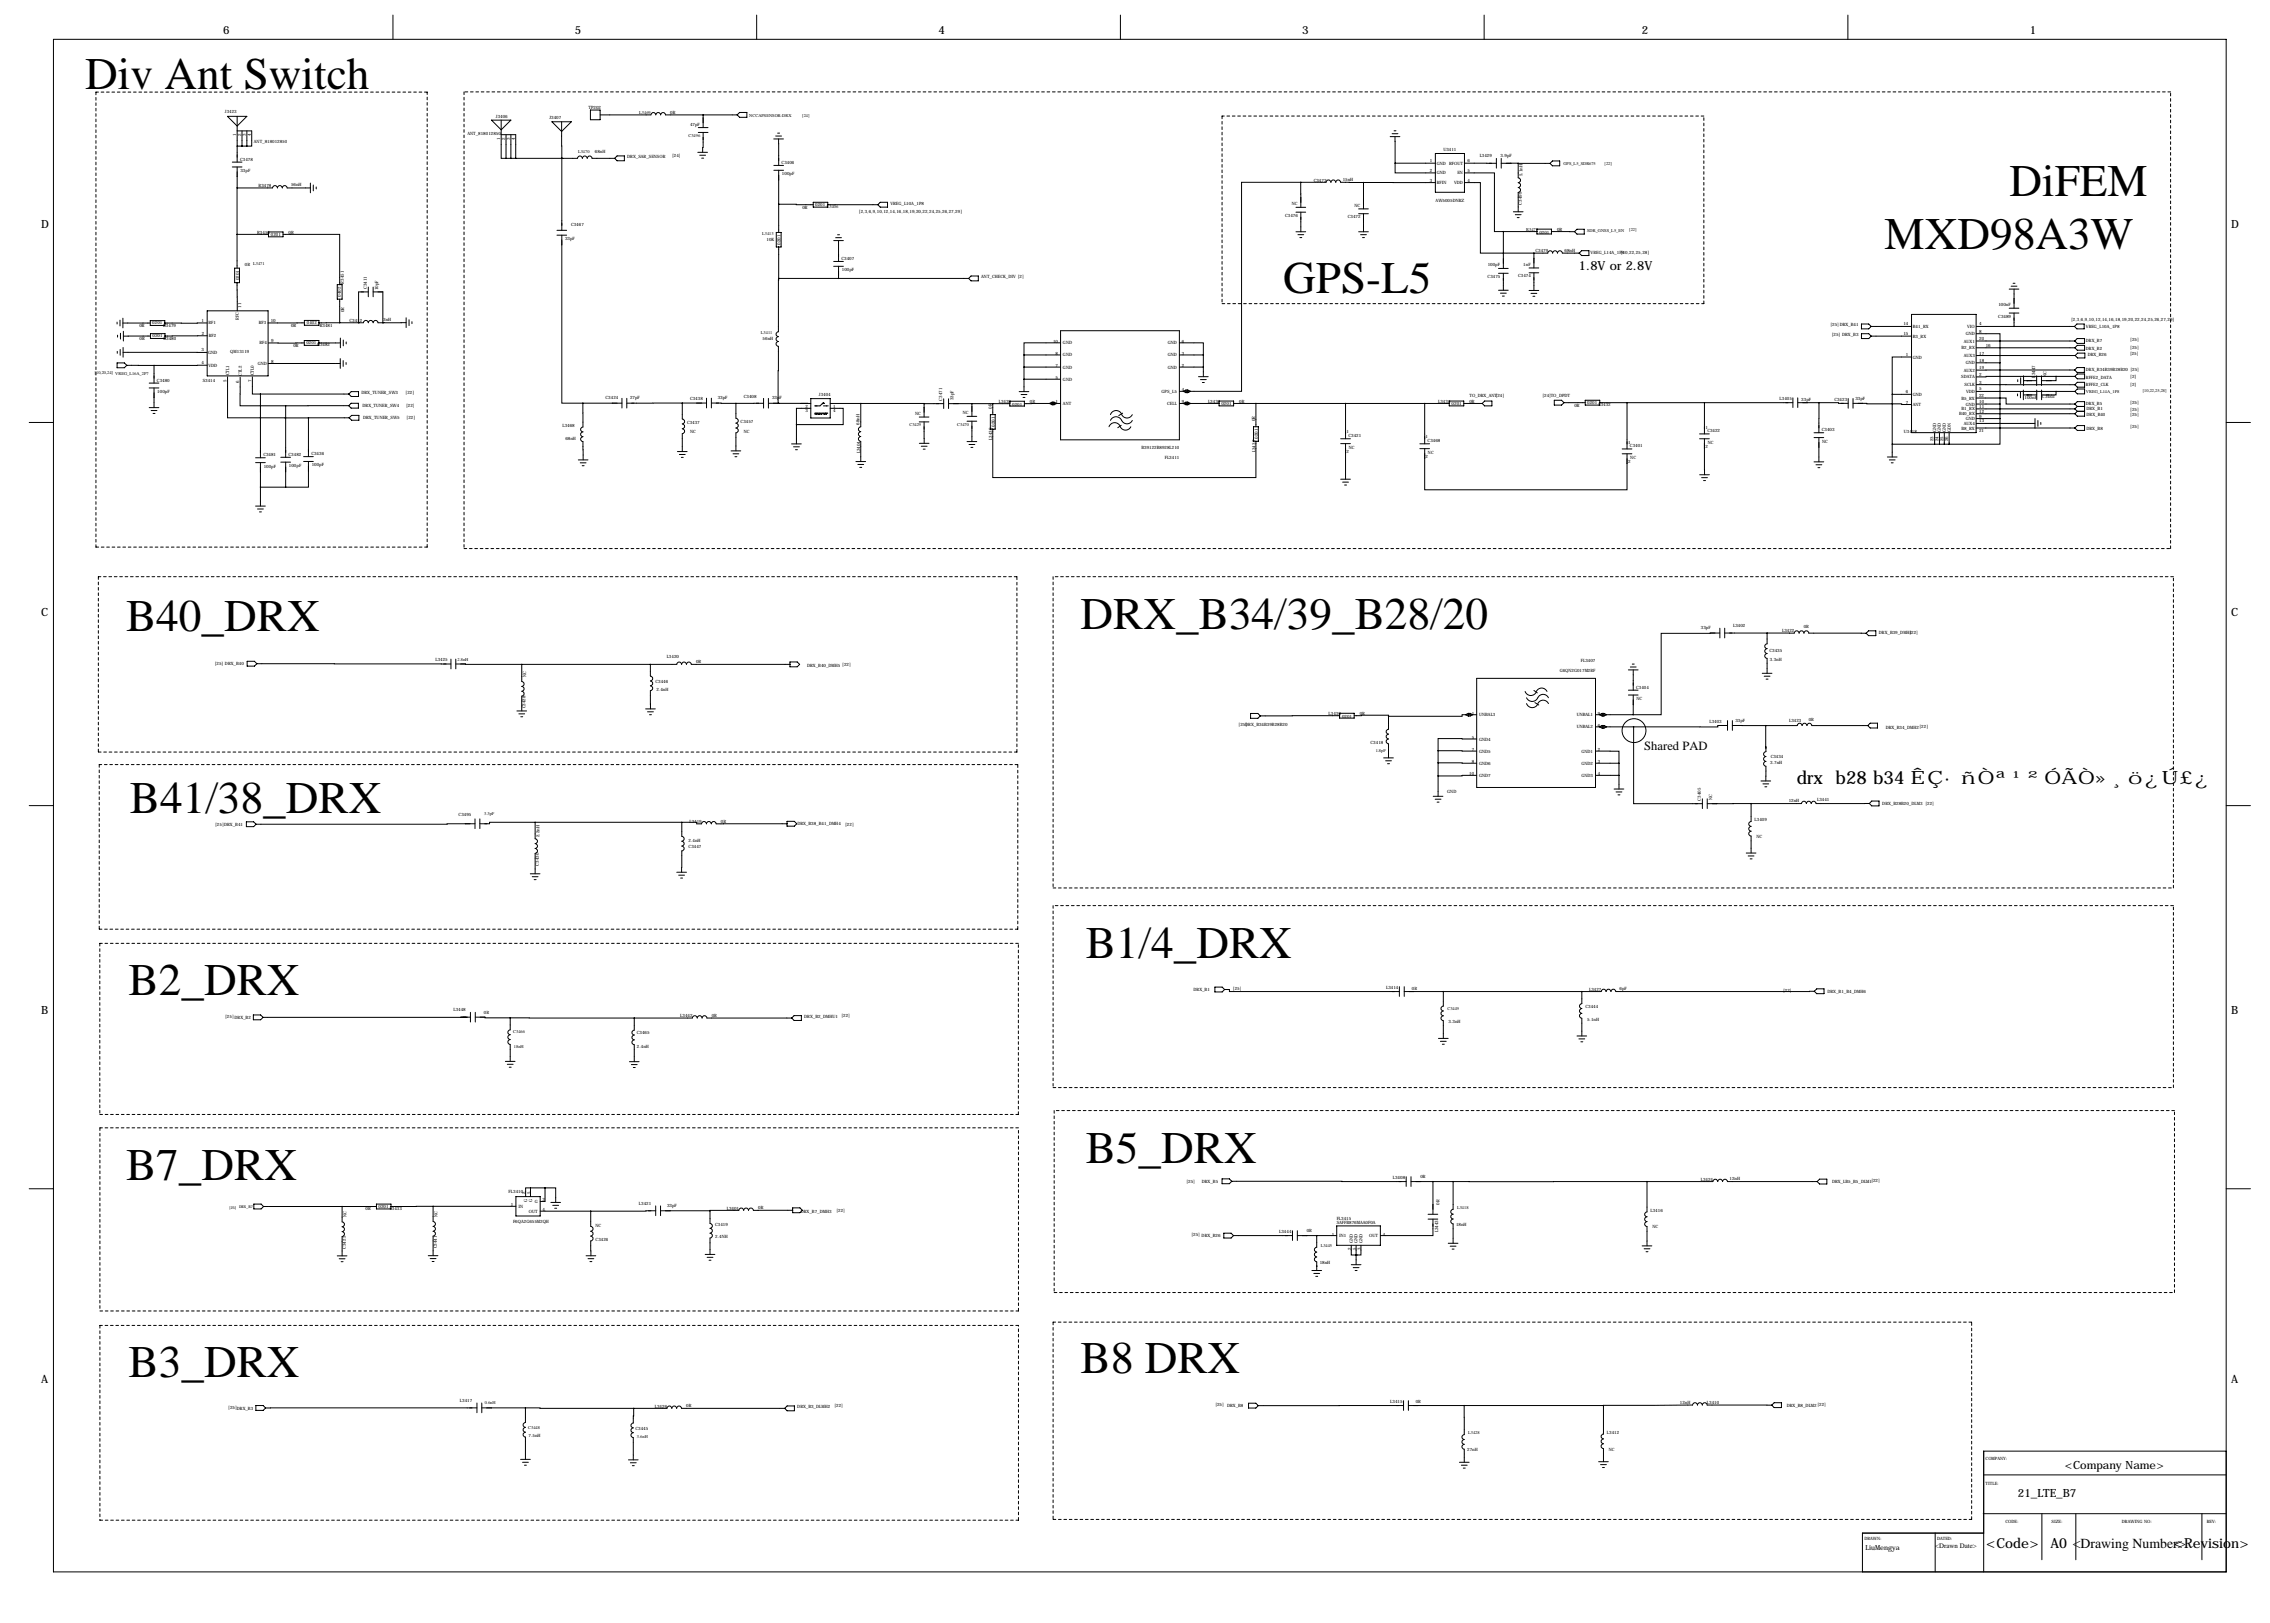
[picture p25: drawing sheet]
<svg xmlns="http://www.w3.org/2000/svg" width="1189mm" height="850mm" viewBox="0 0 1189 850" stroke-linecap="round" stroke-linejoin="round" font-family="sans-serif">
<defs><g id="words">
<g font-size="23.7">
<text x="45" y="46">Div Ant Switch</text>
<text x="1052" y="102">DiFEM</text>
<text x="987" y="130">MXD98A3W</text>
<text x="672" y="153">GPS-L5</text>
<text x="566" y="330">DRX_B34/39_B28/20</text>
<text x="66" y="330">B40_DRX</text>
<text x="68" y="426">B41/38_DRX</text>
<text x="569" y="502">B1/4_DRX</text>
<text x="67" y="521">B2_DRX</text>
<text x="569" y="609">B5_DRX</text>
<text x="66" y="618">B7_DRX</text>
<text x="566" y="719">B8 DRX</text>
<text x="67" y="721">B3_DRX</text>
</g>
<text font-size="9.6" x="941" y="411">drx b28 b34 ÊÇ·ñÒª¹²ÓÃÒ»¸ö¿Ú£¿</text>
<g font-size="7.3">
<text x="1040" y="811">&lt;Code&gt;</text>
<text x="1074" y="811">A0 &lt;Drawing Number&gt;</text>
<text x="1139" y="811">&lt;Revision&gt;</text>
</g>
<g font-size="6.6">
<text x="827" y="141">1.8V or 2.8V</text>
<text x="861" y="393">Shared PAD</text>
</g>
<g font-size="5.9">
<text x="117" y="18">6</text>
<text x="301" y="18">5</text>
<text x="492" y="18">4</text>
<text x="682" y="18">3</text>
<text x="860" y="18">2</text>
<text x="1063" y="18">1</text>
<text x="22" y="120">D</text>
<text x="1168" y="120">D</text>
<text x="22" y="323">C</text>
<text x="1168" y="323">C</text>
<text x="22" y="531">B</text>
<text x="1168" y="531">B</text>
<text x="22" y="724">A</text>
<text x="1168" y="724">A</text>
<text x="1081" y="769">&lt;Company Name&gt;</text>
<text x="1057" y="784">21_LTE_B7</text>
</g>
<g font-size="3.6">
<text x="977" y="812">LiuMengya</text>
<text x="1014" y="811">&lt;Drawn Date&gt;</text>
</g>
<g font-size="2.3">
<text x="118" y="59">J3423</text>
<text x="308" y="57">TP202</text>
<text x="335" y="60">L3469</text>
<text x="351" y="59">0R</text>
<text x="260" y="62">J3406</text>
<text x="288" y="62">J3407</text>
<text x="361" y="66">47pF</text>
<text x="392" y="61">NCCAPSENSOR-DRX</text>
<text x="420" y="61">[24]</text>
<text x="124" y="71" transform="rotate(-90 124 71)">1</text>
<text x="126" y="71" transform="rotate(-90 126 71)">2</text>
<text x="129" y="71" transform="rotate(-90 129 71)">3</text>
<text x="131" y="71" transform="rotate(-90 131 71)">4</text>
<text x="245" y="71">ANT_818012850</text>
<text x="361" y="72">C3496</text>
<text x="133" y="75">ANT_818012850</text>
<text x="262" y="73" transform="rotate(-90 262 73)">1</text>
<text x="265" y="73" transform="rotate(-90 265 73)">2</text>
<text x="267" y="73" transform="rotate(-90 267 73)">3</text>
<text x="270" y="73" transform="rotate(-90 270 73)">4</text>
<text x="303" y="80">L3470</text>
<text x="312" y="80">68nH</text>
<text x="329" y="83">DRX_SAR_SENSOR</text>
<text x="352" y="82">[24]</text>
<text x="756" y="79">U3411</text>
<text x="775" y="82">L3429</text>
<text x="786" y="82">3.9pF</text>
<text x="126" y="84">C3478</text>
<text x="409" y="86">C3406</text>
<text x="749" y="85">1</text>
<text x="752" y="86">GND</text>
<text x="759" y="86">RFOUT</text>
<text x="769" y="85">6</text>
<text x="819" y="86">GPS_L5_SDR675</text>
<text x="840" y="86">[22]</text>
<text x="126" y="90">33pF</text>
<text x="410" y="92">100pF</text>
<text x="688" y="95">C3473</text>
<text x="703" y="95">15nH</text>
<text x="749" y="95">3</text>
<text x="749" y="90">2</text>
<text x="752" y="91">GND</text>
<text x="763" y="91">EN</text>
<text x="769" y="90">5</text>
<text x="769" y="95">4</text>
<text x="797" y="92" transform="rotate(-90 797 92)">5.1nH</text>
<text x="135" y="98">R3478</text>
<text x="152" y="98">56nH</text>
<text x="752" y="96">RFIN</text>
<text x="762" y="96">VDD</text>
<text x="427" y="108">0201</text>
<text x="466" y="107">VREG_L10A_1P8</text>
<text x="677" y="108">NC</text>
<text x="752" y="106">AW5005DNRZ</text>
<text x="797" y="107" transform="rotate(-90 797 107)">C3499</text>
<text x="420" y="109">0R</text>
<text x="433" y="109">L3406</text>
<text x="450" y="112">[2,3,6,9,10,12,14,16,18,19,20,22,24,25,26,27,29]</text>
<text x="673" y="113">C3476</text>
<text x="709" y="108">NC</text>
<text x="299" y="118">C3467</text>
<text x="706" y="114">C3472</text>
<text x="135" y="123">R3450</text>
<text x="142" y="124">0201</text>
<text x="151" y="122">0R</text>
<text x="296" y="126">33pF</text>
<text x="399" y="123">L3413</text>
<text x="799" y="121">R3477</text>
<text x="806" y="122">0201</text>
<text x="815" y="121">0R</text>
<text x="831" y="121">SDR_GNSS_L5_EN</text>
<text x="853" y="121">[22]</text>
<text x="401" y="126">10K</text>
<text x="409" y="128" transform="rotate(-90 409 128)">0201</text>
<text x="819" y="132">68nH</text>
<text x="441" y="136">C3407</text>
<text x="804" y="132">C3479</text>
<text x="833" y="133">VREG_L14A_1P8</text>
<text x="849" y="133">[10,22,25,28]</text>
<text x="128" y="139">0R L3471</text>
<text x="441" y="142">100pF</text>
<text x="779" y="140">100pF</text>
<text x="798" y="139">1nF</text>
<text x="125" y="147" transform="rotate(-90 125 147)">0201</text>
<text x="180" y="149" transform="rotate(-90 180 149)">R3451</text>
<text x="514" y="146">ANT_CHECK_DIV [2]</text>
<text x="779" y="146">C3475</text>
<text x="795" y="145">C3474</text>
<text x="179" y="155" transform="rotate(-90 179 155)">0402</text>
<text x="192" y="151" transform="rotate(-90 192 151)">C3411</text>
<text x="198" y="152" transform="rotate(-90 198 152)">10pF</text>
<text x="126" y="161" transform="rotate(-90 126 161)">11</text>
<text x="1047" y="160">100nF</text>
<text x="125" y="168" transform="rotate(-90 125 168)">RFC</text>
<text x="180" y="164" transform="rotate(-90 180 164)">0R</text>
<text x="1047" y="166">C3489</text>
<text x="1085" y="168">[2,3,6,9,10,12,14,16,18,19,20,22,24,25,26,27,29]</text>
<text x="73" y="171">0R</text>
<text x="80" y="170">0201</text>
<text x="85" y="171">R3479</text>
<text x="106" y="169">1</text>
<text x="109" y="170">RF1</text>
<text x="136" y="170">RF3</text>
<text x="142" y="169">10</text>
<text x="152" y="171">0R</text>
<text x="161" y="170">0402</text>
<text x="167" y="171">R3481</text>
<text x="183" y="169">C3412</text>
<text x="201" y="168">3nH</text>
<text x="959" y="171">[25]DRX_B41</text>
<text x="997" y="170">14</text>
<text x="1002" y="172">B41_RX</text>
<text x="1030" y="172">VIO</text>
<text x="1037" y="170">4</text>
<text x="1092" y="172">VREG_L10A_1P8</text>
<text x="73" y="178">0R</text>
<text x="80" y="177">0201</text>
<text x="86" y="178">R3480</text>
<text x="106" y="175">2</text>
<text x="109" y="177">RF2</text>
<text x="142" y="179">9</text>
<text x="399" y="175">L3411</text>
<text x="399" y="178">56nH</text>
<text x="552" y="180">10</text>
<text x="619" y="180">6</text>
<text x="959" y="176">[25] DRX_B3</text>
<text x="997" y="176">15</text>
<text x="1002" y="177">B3_RX</text>
<text x="1028" y="179">AUX1</text>
<text x="1030" y="176">GND</text>
<text x="1037" y="178">20</text>
<text x="1037" y="174">8</text>
<text x="1092" y="179">DRX_B7</text>
<text x="1116" y="179">[25]</text>
<text x="105" y="184">3</text>
<text x="109" y="185">GND</text>
<text x="121" y="185">QM13119</text>
<text x="136" y="180">RF4</text>
<text x="154" y="182">0R</text>
<text x="160" y="180">0201</text>
<text x="166" y="181">R3482</text>
<text x="553" y="186">8</text>
<text x="557" y="180">GND</text>
<text x="612" y="180">GND</text>
<text x="619" y="186">3</text>
<text x="1027" y="183">B2_RX</text>
<text x="1037" y="186">17</text>
<text x="1040" y="182">16</text>
<text x="1092" y="183">DRX_B2</text>
<text x="1116" y="186">[25]</text>
<text x="1116" y="183">[25]</text>
<text x="106" y="191">4</text>
<text x="135" y="191">GND</text>
<text x="142" y="190">8</text>
<text x="557" y="187">GND</text>
<text x="612" y="187">GND</text>
<text x="998" y="186">1</text>
<text x="1002" y="188">GND</text>
<text x="1028" y="187">AUX3</text>
<text x="1030" y="191">GND</text>
<text x="1037" y="190">18</text>
<text x="1093" y="186">DRX_B26</text>
<text x="50" y="196">[10,20,24] VREG_L16A_2P7</text>
<text x="109" y="192">VDD</text>
<text x="120" y="197" transform="rotate(-90 120 197)">CTL1</text>
<text x="127" y="197" transform="rotate(-90 127 197)">CTL2</text>
<text x="133" y="197" transform="rotate(-90 133 197)">CTL0</text>
<text x="553" y="192">7</text>
<text x="557" y="193">GND</text>
<text x="612" y="193">GND</text>
<text x="619" y="192">2</text>
<text x="1028" y="195">AUX2</text>
<text x="1037" y="193">19</text>
<text x="1037" y="197">2</text>
<text x="1066" y="198" transform="rotate(-90 1066 198)">L3447</text>
<text x="1072" y="198" transform="rotate(-90 1072 198)">NC</text>
<text x="1092" y="194">DRX_B34B39B28B20 [25]</text>
<text x="1116" y="198">[2]</text>
<text x="82" y="200">C3480</text>
<text x="106" y="200">S3414</text>
<text x="119" y="200" transform="rotate(-90 119 200)">5</text>
<text x="125" y="200" transform="rotate(-90 125 200)">6</text>
<text x="132" y="200" transform="rotate(-90 132 200)">7</text>
<text x="553" y="199">5</text>
<text x="557" y="199">GND</text>
<text x="1027" y="198">SDATA</text>
<text x="1029" y="202">SCLK</text>
<text x="1037" y="201">3</text>
<text x="1092" y="202">RFFE2_CLK</text>
<text x="1092" y="198">RFFE2_DATA</text>
<text x="1116" y="202">[2]</text>
<text x="82" y="206">100pF</text>
<text x="189" y="206">DRX_TUNER_SW3</text>
<text x="212" y="206">[22]</text>
<text x="317" y="209">C3424</text>
<text x="330" y="209">27pF</text>
<text x="361" y="210">C3438</text>
<text x="376" y="209">33pF</text>
<text x="390" y="208">C3408</text>
<text x="404" y="209">33pF</text>
<text x="429" y="207">J3404</text>
<text x="493" y="210" transform="rotate(-90 493 210)">C3471</text>
<text x="499" y="210" transform="rotate(-90 499 210)">33pF</text>
<text x="608" y="206">GPS_L5</text>
<text x="619" y="205">4</text>
<text x="770" y="208">TO_DRX_ANT[24]</text>
<text x="808" y="208">[24]TO_DPDT</text>
<text x="932" y="210">L3405</text>
<text x="972" y="209">33pF</text>
<text x="998" y="206">6</text>
<text x="1002" y="207">GND</text>
<text x="1027" y="209">B5_RX</text>
<text x="1030" y="206">VDD</text>
<text x="1036" y="208">22</text>
<text x="1037" y="204">5</text>
<text x="1060" y="209">100nF</text>
<text x="1070" y="209">C3402</text>
<text x="1092" y="206">VREG_L14A_1P8</text>
<text x="1122" y="205">[10,22,25,28]</text>
<text x="190" y="213">DRX_TUNER_SW4</text>
<text x="213" y="213">[22]</text>
<text x="422" y="216">3</text>
<text x="422" y="213">2</text>
<text x="436" y="216">4</text>
<text x="436" y="213">1</text>
<text x="519" y="214" transform="rotate(-90 519 214)">0R</text>
<text x="523" y="211">L3438</text>
<text x="530" y="212">0201</text>
<text x="539" y="211">0R</text>
<text x="553" y="211">1</text>
<text x="557" y="212">ANT</text>
<text x="611" y="212">CELL</text>
<text x="619" y="211">9</text>
<text x="633" y="211">L3436</text>
<text x="640" y="212">0201</text>
<text x="649" y="211">0R</text>
<text x="753" y="211">L3435</text>
<text x="760" y="212">0201</text>
<text x="770" y="211">0R</text>
<text x="825" y="213">0R</text>
<text x="831" y="211">0201</text>
<text x="837" y="213">L3432</text>
<text x="943" y="210">33pF</text>
<text x="961" y="210">C3423</text>
<text x="998" y="211">7</text>
<text x="1002" y="213">ANT</text>
<text x="1027" y="215">B1_RX</text>
<text x="1030" y="212">GND</text>
<text x="1037" y="211">10</text>
<text x="1037" y="214">11</text>
<text x="1092" y="212">DRX_B5</text>
<text x="1093" y="215">DRX_B1</text>
<text x="1116" y="212">[25]</text>
<text x="1116" y="215">[25]</text>
<text x="190" y="220">DRX_TUNER_SW5</text>
<text x="213" y="219">[22]</text>
<text x="388" y="222">C3457</text>
<text x="479" y="217">NC</text>
<text x="504" y="217">NC</text>
<text x="657" y="221" transform="rotate(-90 657 221)">0R</text>
<text x="1026" y="217">B40_RX</text>
<text x="1030" y="220">GND</text>
<text x="1037" y="219">9</text>
<text x="1037" y="216">12</text>
<text x="1037" y="221">13</text>
<text x="1093" y="218">DRX_B40</text>
<text x="1116" y="218">[25]</text>
<text x="295" y="223">L3468</text>
<text x="360" y="222">C3437</text>
<text x="361" y="227">NC</text>
<text x="389" y="227">NC</text>
<text x="450" y="222" transform="rotate(-90 450 222)">68nH</text>
<text x="476" y="223">C3429</text>
<text x="501" y="223">C3470</text>
<text x="521" y="223" transform="rotate(-90 521 223)">0201</text>
<text x="705" y="227">1</text>
<text x="893" y="224">1</text>
<text x="894" y="226">C3422</text>
<text x="954" y="226">C3403</text>
<text x="997" y="227">U3418</text>
<text x="1014" y="226" transform="rotate(-90 1014 226)">GND</text>
<text x="1017" y="226" transform="rotate(-90 1017 226)">GND</text>
<text x="1019" y="226" transform="rotate(-90 1019 226)">GND</text>
<text x="1022" y="226" transform="rotate(-90 1022 226)">GDN</text>
<text x="1027" y="225">B8_RX</text>
<text x="1028" y="223">AUX4</text>
<text x="1036" y="226">21</text>
<text x="1093" y="225">DRX_B8</text>
<text x="1116" y="224">[25]</text>
<text x="296" y="231">68nH</text>
<text x="520" y="231" transform="rotate(-90 520 231)">L3439</text>
<text x="659" y="230" transform="rotate(-90 659 230)">0201</text>
<text x="706" y="229">C3421</text>
<text x="747" y="230">1</text>
<text x="748" y="232">C3468</text>
<text x="853" y="232">1</text>
<text x="894" y="232">NC</text>
<text x="954" y="232">NC</text>
<text x="1013" y="231" transform="rotate(-90 1013 231)">23</text>
<text x="1015" y="231" transform="rotate(-90 1015 231)">24</text>
<text x="1018" y="231" transform="rotate(-90 1018 231)">25</text>
<text x="1020" y="231" transform="rotate(-90 1020 231)">26</text>
<text x="138" y="239">C3481</text>
<text x="151" y="239">C3482</text>
<text x="163" y="238">C3436</text>
<text x="450" y="237" transform="rotate(-90 450 237)">L3404</text>
<text x="598" y="235">B39122B8928L210</text>
<text x="658" y="237" transform="rotate(-90 658 237)">L3437</text>
<text x="705" y="237">2</text>
<text x="706" y="235">NC</text>
<text x="747" y="240">2</text>
<text x="748" y="238">NC</text>
<text x="854" y="234">C3401</text>
<text x="893" y="234">2</text>
<text x="138" y="245">100pF</text>
<text x="151" y="245">100pF</text>
<text x="163" y="244">100pF</text>
<text x="610" y="240">FL3411</text>
<text x="853" y="242">2</text>
<text x="854" y="240">NC</text>
<text x="891" y="329">33pF</text>
<text x="908" y="329">L3402</text>
<text x="945" y="329">0R</text>
<text x="933" y="331">L3422</text>
<text x="984" y="332">DRX_B39_DMH1</text>
<text x="1000" y="332">[22]</text>
<text x="927" y="342">C3435</text>
<text x="228" y="346">L3425</text>
<text x="240" y="346">2.8nH</text>
<text x="349" y="344">L3420</text>
<text x="365" y="347">0R</text>
<text x="828" y="347">FL3407</text>
<text x="927" y="346">3.3nH</text>
<text x="112" y="348">[25] DRX_B40</text>
<text x="423" y="349">DRX_B40_DMH5 [22]</text>
<text x="817" y="352">G6QN2G017M2RF</text>
<text x="276" y="355" transform="rotate(-90 276 355)">NC</text>
<text x="343" y="358">C3446</text>
<text x="344" y="362">2.4nH</text>
<text x="857" y="361">C3404</text>
<text x="275" y="371" transform="rotate(-90 275 371)">C3428</text>
<text x="857" y="367">NC</text>
<text x="696" y="375">L3430</text>
<text x="703" y="376">0201</text>
<text x="712" y="374">0R</text>
<text x="771" y="374">1</text>
<text x="775" y="375">UNBAL3</text>
<text x="826" y="375">UNBAL1</text>
<text x="837" y="374">9</text>
<text x="947" y="378">0R</text>
<text x="649" y="380">[25]DRX_B34B39B28B20</text>
<text x="826" y="381">UNBAL2</text>
<text x="837" y="381">6</text>
<text x="895" y="379">L3403</text>
<text x="909" y="378">33pF</text>
<text x="937" y="378">L3423</text>
<text x="988" y="382">DRX_B34_DMH2[22]</text>
<text x="718" y="390">C3418</text>
<text x="771" y="387">5</text>
<text x="775" y="388">GND4</text>
<text x="720" y="394">1.8pF</text>
<text x="771" y="393">7</text>
<text x="775" y="394">GND5</text>
<text x="828" y="394">GND1</text>
<text x="837" y="393">2</text>
<text x="771" y="400">8</text>
<text x="775" y="401">GND6</text>
<text x="828" y="401">GND2</text>
<text x="837" y="400">3</text>
<text x="927" y="400">3.7nH</text>
<text x="927" y="397">C3434</text>
<text x="769" y="406">10</text>
<text x="775" y="407">GND7</text>
<text x="828" y="407">GND3</text>
<text x="837" y="406">4</text>
<text x="758" y="415">GND</text>
<text x="891" y="419" transform="rotate(-90 891 419)">C3405</text>
<text x="897" y="419" transform="rotate(-90 897 419)">NC</text>
<text x="952" y="420">L3441</text>
<text x="937" y="420">12nH</text>
<text x="986" y="422">DRX_B28B20_DLM3 [22]</text>
<text x="240" y="428">C3495</text>
<text x="254" y="427">3.3pF</text>
<text x="361" y="431">L3419</text>
<text x="378" y="431">0R</text>
<text x="919" y="430">L3409</text>
<text x="113" y="433">[25]DRX_B41</text>
<text x="418" y="432">DRX_B38_B41_DMH4</text>
<text x="443" y="433">[22]</text>
<text x="283" y="439" transform="rotate(-90 283 439)">2.2nH</text>
<text x="361" y="441">2.4nH</text>
<text x="920" y="439">NC</text>
<text x="361" y="444">C3447</text>
<text x="282" y="453" transform="rotate(-90 282 453)">C3430</text>
<text x="625" y="519">DRX_B1</text>
<text x="646" y="518">[25]</text>
<text x="726" y="518">L3414</text>
<text x="739" y="518">0R</text>
<text x="832" y="519">L3427</text>
<text x="848" y="519">6pF</text>
<text x="934" y="519">[22]</text>
<text x="957" y="520">DRX_B1_B4_DMH6</text>
<text x="830" y="528">C3444</text>
<text x="118" y="533">[25] DRX_B2</text>
<text x="237" y="530">L3448</text>
<text x="253" y="531">0R</text>
<text x="356" y="533">L3442</text>
<text x="373" y="532">0R</text>
<text x="421" y="533">DRX_B2_DMHU1</text>
<text x="441" y="533">[22]</text>
<text x="758" y="529">C3449</text>
<text x="759" y="536">3.3nH</text>
<text x="831" y="534">5.1nH</text>
<text x="269" y="541">C3466</text>
<text x="333" y="541">C3465</text>
<text x="269" y="549">18nH</text>
<text x="334" y="549">2.4nH</text>
<text x="729" y="618">L3408</text>
<text x="744" y="617">0R</text>
<text x="621" y="620">[25]</text>
<text x="629" y="620">DRX_B5</text>
<text x="891" y="618">L3424</text>
<text x="906" y="618">12nH</text>
<text x="960" y="620">DRX_LB5_B5_DLM1[22]</text>
<text x="266" y="625">FL3410</text>
<text x="275" y="625" transform="rotate(-90 275 625)">2</text>
<text x="276" y="630" transform="rotate(-90 276 630)">G</text>
<text x="278" y="625" transform="rotate(-90 278 625)">5</text>
<text x="279" y="630" transform="rotate(-90 279 630)">G</text>
<text x="284" y="629">3</text>
<text x="191" y="634">0R</text>
<text x="198" y="632">0201</text>
<text x="204" y="634">L3433</text>
<text x="268" y="632">1</text>
<text x="271" y="633">IN</text>
<text x="277" y="635">OUT</text>
<text x="280" y="630">G</text>
<text x="284" y="634">4</text>
<text x="335" y="631">L3421</text>
<text x="349" y="632">33pF</text>
<text x="381" y="634">L3401</text>
<text x="397" y="633">0R</text>
<text x="419" y="635">DRX_B7_DMH3</text>
<text x="438" y="635">[22]</text>
<text x="754" y="631" transform="rotate(-90 754 631)">0R</text>
<text x="763" y="633">L3418</text>
<text x="864" y="635">L3416</text>
<text x="181" y="638" transform="rotate(-90 181 638)">NC</text>
<text x="229" y="637" transform="rotate(-90 229 637)">NC</text>
<text x="269" y="640">F6QA2G655M2QH</text>
<text x="700" y="639">FL3415</text>
<text x="700" y="641">SAFFB876MAA0F0A</text>
<text x="763" y="642">18nH</text>
<text x="312" y="643">NC</text>
<text x="375" y="642">C3419</text>
<text x="624" y="647">[25] DRX_B26</text>
<text x="670" y="646">L3444</text>
<text x="684" y="645">0R</text>
<text x="697" y="647">1</text>
<text x="701" y="648">IN1</text>
<text x="717" y="648">OUT</text>
<text x="724" y="647">4</text>
<text x="753" y="645" transform="rotate(-90 753 645)">L3443</text>
<text x="865" y="643">NC</text>
<text x="229" y="654" transform="rotate(-90 229 654)">C3441</text>
<text x="312" y="650">C3426</text>
<text x="375" y="648">2.4NH</text>
<text x="692" y="653">L3445</text>
<text x="709" y="651" transform="rotate(-90 709 651)">GND</text>
<text x="711" y="651" transform="rotate(-90 711 651)">GND</text>
<text x="714" y="651" transform="rotate(-90 714 651)">GND</text>
<text x="181" y="654" transform="rotate(-90 181 654)">C3425</text>
<text x="708" y="655" transform="rotate(-90 708 655)">2</text>
<text x="710" y="655" transform="rotate(-90 710 655)">5</text>
<text x="713" y="655" transform="rotate(-90 713 655)">3</text>
<text x="691" y="662">18nH</text>
<text x="241" y="734">L3417</text>
<text x="254" y="736">0.6nH</text>
<text x="343" y="737">L3426</text>
<text x="359" y="737">0R</text>
<text x="418" y="738">DRX_B3_DLMH2</text>
<text x="437" y="737">[22]</text>
<text x="637" y="737">[25]</text>
<text x="643" y="737">DRX_B8</text>
<text x="728" y="735">L3415</text>
<text x="741" y="735">0R</text>
<text x="880" y="735">12nH</text>
<text x="894" y="736">L3410</text>
<text x="936" y="737">DRX_B8_DLM2[22]</text>
<text x="120" y="738">[25]DRX_B3</text>
<text x="277" y="749">C3448</text>
<text x="333" y="749">C3445</text>
<text x="277" y="753">7.5nH</text>
<text x="334" y="753">3.6nH</text>
<text x="769" y="751">L3428</text>
<text x="842" y="751">L3412</text>
<text x="768" y="760">27nH</text>
<text x="843" y="760">NC</text>
<text x="1040" y="765">COMPANY:</text>
<text x="1040" y="778">TITLE:</text>
<text x="1050" y="798">CODE:</text>
<text x="1074" y="798">SIZE:</text>
<text x="1111" y="798">DRAWING NO:</text>
<text x="1156" y="798">REV:</text>
<text x="976" y="807">DRAWN:</text>
<text x="1015" y="807">DATED:</text>
</g>
<text font-size="2" x="120" y="633">[25] DRX_B7</text>
</g></defs>
<g fill="none" stroke="#000" stroke-width=".52">
<path d="M206 8v13M396 8v13M587 8v13M777 8v13M968 8v13M28 21h1138v802h-1138zM309 58h5v5h-5zM387 59h4v2h-4l-1-1zM119 61h10l-5 5zM124 69h8v8h-3M124 61v24M124 77h5"/>
<path d="M127 69v8M129 69v8M257 63h11l-6 5zM262 63v20h3M262 71h8v12M265 71v12M268 71v12M289 64h10l-5 5zM294 64v19M314 60h27a1.3 1.3 0 0 1 1-1 1.3 1.3 0 0 1 1 1 1.3 1.3 0 0 1 2-1 1.3 1.3 0 0 1 1 1 1.3 1.3 0 0 1 1-1 1.3 1.3 0 0 1 2 1h37M365 80h6M366 69h5"/>
<path d="M366 67h5M368 69v11M368 60v7M405 73h5M406 71h3M407 70h1M408 73v14M728 72h5M729 70h3M730 69h1M731 72v13M122 85h5"/>
<path d="M122 87h5M124 98h19a1.3 1.3 0 0 1 1-1 1.3 1.3 0 0 1 1 1 1.3 1.3 0 0 1 2-1 1.3 1.3 0 0 1 1 1 1.3 1.3 0 0 1 1-1 1.3 1.3 0 0 1 1 1h13M124 98v25M124 87v11M163 96v5M164 97v3M166 98v1M265 83h37a1.3 1.3 0 0 1 2-1 1.3 1.3 0 0 1 1 1 1.3 1.3 0 0 1 1-1 1.3 1.3 0 0 1 2 1 1.3 1.3 0 0 1 1-1 1.3 1.3 0 0 1 1 1h12M294 83h.1M294 83v38M323 82h4v2h-4l-1-1zM366 81h4"/>
<path d="M367 83h2M405 87h5M405 89h5M408 89v33M681 95h13a1.3 1.3 0 0 1 2-1 1.3 1.3 0 0 1 1 1 1.3 1.3 0 0 1 1-1 1.3 1.3 0 0 1 2 1 1.3 1.3 0 0 1 1-1 1.3 1.3 0 0 1 1 1l12 1M681 95v14M681 95h-31v110h-32M714 96h38M714 96v13M731 85v6h21M731 85h21M752 80h15v21h-15z"/>
<path d="M767 85l17 1M767 96h8v37h28M767 91h16v30h4M784 83v5M786 86h9M786 83v5M795 86v7a1.3 1.3 0 0 1 1 1 1.3 1.3 0 0 1-1 2 1.3 1.3 0 0 1 1 1 1.3 1.3 0 0 1-1 1 1.3 1.3 0 0 1 1 1 1.3 1.3 0 0 1-1 2v10M795 86h17M813 84h4v3h-4l-1-1zM408 107h18M426 106h8v2h-8zM434 107h26"/>
<path d="M460 107l1-1h4v2h-4zM679 111h5M679 109h5M681 111v10M712 112h5M712 109h5M714 112v9M793 111h5M794 112h3M795 114h1M124 123v17M124 123h17"/>
<path d="M141 121h7v3h-7zM148 123h30v26M292 121h5M292 123h5M294 123v88h11M407 122h2v7h-2zM408 129v17M437 137h5M437 139h5M437 126h5M438 124h3M439 123h1"/>
<path d="M439 126v11M439 139v7M679 121h5M680 123h3M681 124h1M712 121h5M713 123h3M714 124h1M787 121v20M787 121h18M803 133h8a1.3 1.3 0 0 1 1-2 1.3 1.3 0 0 1 1 2 1.3 1.3 0 0 1 1-2 1.4 1.4 0 0 1 2 2 1.3 1.3 0 0 1 1-2 1.3 1.3 0 0 1 1 2h9M803 133v7"/>
<path d="M805 120h8v3h-8zM813 121h12M825 121l1-1h4v3h-4zM828 131h4v3h-4l-1-1zM123 140h2v8h-2zM124 148v15M177 149h2v8h-2zM178 157v12M193 153h-5v16M193 150v5M195 153h6v16M195 150v5"/>
<path d="M408 146v28a1.3 1.3 0 0 0-2 1 1.3 1.3 0 0 0 2 1 1.4 1.4 0 0 0-2 2 1.3 1.3 0 0 0 2 1 1.3 1.3 0 0 0-2 1 1.3 1.3 0 0 0 2 1v30M408 146h99M509 145h3v2h-3l-2-1zM785 143h5M785 141h5M785 152h5M786 154h3M787 155h1M787 143v9M801 140h5M801 143h5M801 152h5"/>
<path d="M802 154h3M803 155h1M803 143v9M1052 151h5M1053 150h3M1054 148h1M1055 151v10M61 169v1M62 176v1M63 168v3M63 175v3M64 169h15"/>
<path d="M64 167v5M65 174v5M79 168h7v2h-7zM79 176h-14M79 175h7v2h-7zM108 169h-22M109 163h31v34h-31zM109 176h-23M141 180h18M159 178h8v3h-8zM159 169h-19M159 168h8v2h-8z"/>
<path d="M167 180h11M178 169h12a1.3 1.3 0 0 1 2-1 1.3 1.3 0 0 1 1 1 1.3 1.3 0 0 1 1-1 1.3 1.3 0 0 1 1 1 1.3 1.3 0 0 1 2-1 1.3 1.3 0 0 1 1 1h3M178 169h-11M178 177v5M180 178v3M181 179v1M188 169h.1M201 169h.1M213 169h-12M213 166v6M214 167v4M216 168v1"/>
<path d="M555 180h-19v6M555 173h63v57h-63zM618 180h12v6M975 175h4l1 1-1 1h-4zM975 170h4l1 1-1 1h-4zM980 171h21M980 176h21M1001 165h34v62h-34zM1035 175h12v15M1035 171h51M1035 179h52M1052 164h5"/>
<path d="M1052 161h5M1055 164v7M1086 171l2-1h4v2h-4zM1087 179l1-2h4v3h-4zM61 190h4l1 1-1 2h-4zM61 184v1M63 183v3M64 185h44M64 182v5M66 191h15M81 191v10M108 191h-27"/>
<path d="M119 197v22h43M126 198v15h24M132 197v9h4M140 190h38M178 188v5M180 189v3M181 190v1M536 192h19M536 186h19M536 199h19M536 186v19M618 192h12"/>
<path d="M618 186h12M628 197h5M629 199h3M630 186v11M1001 187h-10v20M1035 182h52M1035 186h52M1035 190h12M1047 190v29M1057 199v1M1058 198v3M1060 199h7"/>
<path d="M1060 197v5M1067 197v5M1069 197v5M1077 197h-42M1077 197v2h-8M1077 197h10M1087 194h-52M1087 194l1-1h4v2h-4zM1087 186l1-1h4v2h-4zM1088 181h4v2h-4l-1-1zM1088 196h4v2h-4l-1-1zM78 201h5"/>
<path d="M78 203h5M78 213h5M79 215h3M80 217h1M81 203v10M136 206v34M136 206h47M150 213v26M162 219v20M183 212l-33 1M183 206l1-1h4v3h-4zM183 219h-21"/>
<path d="M184 211h4v3h-4l-1-2zM184 218h4v2h-4l-1-1zM305 211v13a1.3 1.3 0 0 0-1 1 1.3 1.3 0 0 0 1 1M305 211h21M326 209v5M328 209v5M357 211v8a1.4 1.4 0 0 1 2 2 1.3 1.3 0 0 1-2 1 1.3 1.3 0 0 1 2 1 1.4 1.4 0 0 1-2 2 1.3 1.3 0 0 1 2 1 1.3 1.3 0 0 1-2 1v9M357 211h-29M357 211h13M370 209v5M373 211h12M373 209v5"/>
<path d="M385 211v8a1.3 1.3 0 0 1 2 1 1.4 1.4 0 0 1-2 2 1.3 1.3 0 0 1 2 1 1.3 1.3 0 0 1-2 1 1.3 1.3 0 0 1 2 1 1.4 1.4 0 0 1-2 2v9M400 211h-15M400 209v5M402 211h6M402 209v5M408 211h.1M408 211h17M425 214h-8v8M425 209h10v10h-10zM427 216h7M427 216v1M428 216l-1 1"/>
<path d="M428 216v1M429 216l-1 1M430 216l-1 1M431 216l-1 1M431 211h.1M431 213h3M431 216v1M431 211v1M432 211h-1l-2 2h-2M432 216l-1 1M433 216l-1 1M433 216v1"/>
<path d="M435 214h7v8h-25M435 211h16M451 211v13a1.3 1.3 0 0 0-1 1 1.3 1.3 0 0 0 1 1 1.3 1.3 0 0 0-1 1 1.3 1.3 0 0 0 1 2 1.3 1.3 0 0 0-1 1 1.3 1.3 0 0 0 1 1v11M451 211h33M481 218h6M484 211h10M484 211v7M494 209v5M497 211h32M497 209v5M506 218h6M509 211v7"/>
<path d="M519 217h2v8h-2zM520 211v6M529 210h7v3h-7zM534 205h5M535 207h3M536 208h1M550 211h1v1zM552 211h1l-1 1zM555 211h-19M587 217a3 3 0 0 0-3-2 3 3 0 0 0-2 2M587 217a3 3 0 0 0 3 2 3 3 0 0 0 3-2M588 216l-2 2"/>
<path d="M618 211h20M620 205l1-1v2zM620 211h1v1zM622 204l2 1-2 1zM622 211h2l-2 1zM630 200h1M638 210h8v3h-8zM646 211h113M658 211v12M705 211v19M746 211v21M759 210h8v3h-8z"/>
<path d="M767 211h9M776 211l2-1h3v3h-3zM814 210h4l1 1-1 1h-4zM819 211h11M830 210h8v2h-8zM838 211h101M852 211v24M893 211v16M939 208v5M942 211h11M942 208v5M953 211v16"/>
<path d="M953 211h15M968 209v5M970 211l31 1M970 209v5M991 207h10M991 207v32M1035 208h16v4h36M1035 201h52M1035 205h52M1035 219h12M1035 212h12M1035 214h52"/>
<path d="M1035 217h52M1047 219v14h-26M1057 206v1M1058 205v3M1060 207h7M1060 204v5M1066 219v5M1067 204v5M1069 204v5M1077 205v2h-8M1087 212l1-2h4v8h-4l-1-1M1087 212l1 1"/>
<path d="M1087 214l1 1M1088 200h4v3h-4l-1-2zM1088 204h4v2h-4l-1-1zM1088 215h4M1088 215l-1 2M1088 213h4M1088 213l-1 1M15 221h13M134 240h5M147 239h5M159 239h5M305 229a1.3 1.3 0 0 0-1 1 1.3 1.3 0 0 0 1 1"/>
<path d="M305 226a1.3 1.3 0 0 0-1 1 1.3 1.3 0 0 0 1 2M305 231v10M355 236h5M356 238h3M357 240h1M383 236h5M384 238h3M385 239h1M415 232h5M416 234h3M417 236h1M417 222v10"/>
<path d="M481 221h6M481 232h6M482 234h4M484 235h1M484 221v11M506 221h6M506 231h6M507 233h4M509 234h1M509 221v10M520 225v25h138v-19M582 220a4 4 0 0 1 3-2 4 4 0 0 1 3 3 3 3 0 0 0 5-1"/>
<path d="M587 223a3 3 0 0 0-3-2 3 3 0 0 0-3 2M587 223a3 3 0 0 0 2 2 3 3 0 0 0 3-1M587 223l-2 1M656 223h3v8h-3zM702 232h5M702 230h5M705 232v19M744 232h5M744 235h5M746 235v22h106v-19M850 235h5M850 238h5"/>
<path d="M890 230h5M890 227h5M893 230v19M950 227h5M950 229h5M953 229v13M988 239h6M991 233h30M1013 227v6M1016 227v6M1018 227v6M1021 227v6"/>
<path d="M1035 224h52M1035 222h31M1067 220v3M1069 221v1M1088 223h4v2h-4l-1-1zM1166 221h13M134 242h5M136 242v23M136 255h14M147 242h5M150 242v13M159 242h5"/>
<path d="M162 242v13h-12M303 241h5M304 242h3M305 244h1M448 242h5M449 243h3M450 245h1M702 251h5M703 252h3M704 254h1M890 249h5M891 250h3"/>
<path d="M892 252h1M950 242h5M951 243h3M952 245h1M989 241h4M990 242h2M134 265h5M135 267h3M136 268h1M901 332h-31v42h-15M901 329v5M903 332h22"/>
<path d="M903 329v5M925 332v5a1.3 1.3 0 0 0-1 1 1.3 1.3 0 0 0 1 2 1.3 1.3 0 0 0-1 1 1.3 1.3 0 0 0 1 1 1.3 1.3 0 0 0-1 2 1.3 1.3 0 0 0 1 1v8M925 332h15M940 332a1.3 1.3 0 0 1 1-2 1.3 1.3 0 0 1 1 2 1.4 1.4 0 0 1 2-2 1.3 1.3 0 0 1 1 2 1.3 1.3 0 0 1 1-2 1.3 1.3 0 0 1 1 2h30M977 332l2-2h3v3h-3zM129 346h4l2 2-2 1h-4zM135 348h101M236 345v5M239 348h34M239 345v5M273 348h81a1.3 1.3 0 0 1 2-1 1.3 1.3 0 0 1 1 1 1.3 1.3 0 0 1 1-1 1.3 1.3 0 0 1 2 1 1.3 1.3 0 0 1 1-1 1.3 1.3 0 0 1 1 1h52M273 348v9a1.3 1.3 0 0 1 1 1 1.3 1.3 0 0 1-1 1 1.3 1.3 0 0 1 1 2 1.3 1.3 0 0 1-1 1 1.3 1.3 0 0 1 1 1 1.3 1.3 0 0 1-1 2v7"/>
<path d="M341 348v6a1.3 1.3 0 0 1 1 1 1.3 1.3 0 0 1-1 2 1.3 1.3 0 0 1 1 1 1.3 1.3 0 0 1-1 1 1.3 1.3 0 0 1 1 1 1.3 1.3 0 0 1-1 2v9M414 347h4l1 1-1 1h-4zM773 355h63v57h-63zM853 351h5M854 349h3M855 348h1M855 351v10M923 353h5M924 354h3M925 356h1M271 372h5M272 374h3"/>
<path d="M273 375h1M338 371h5M339 373h3M340 374h1M655 374h4l1 1-1 1h-4zM702 375h-42M702 374h7v2h-7zM709 375h18M727 375v7a1.3 1.3 0 0 0-1 1 1.3 1.3 0 0 0 1 1 1.3 1.3 0 0 0-1 2 1.3 1.3 0 0 0 1 1 1.3 1.3 0 0 0-1 1 1.3 1.3 0 0 0 1 2v7M768 374h1v1zM770 374h1l-1 1zM773 374h-7v1h-39"/>
<path d="M799 362a3 3 0 0 0 3 2 3 3 0 0 0 3-2M800 365a4 4 0 0 0 3 2 4 4 0 0 0 3-3 3 3 0 0 1 5 1M800 368a3 3 0 0 0 2 3 3 3 0 0 0 3-2M803 362l2 1M804 368l2 1M805 362a3 3 0 0 1 2-2 3 3 0 0 1 3 2M805 368a3 3 0 0 1 3-1 3 3 0 0 1 3 1M836 374h19M838 374h1v1zM840 374h1l-1 1zM840 380l1 1h-1zM853 361h5"/>
<path d="M853 364h5M855 364v10M905 380h-5v1h-44M905 377v5M907 380h18M907 377v5M979 379h4v2h-4l-1-1zM725 397h5M726 398h3M727 400h1M753 393h20M753 400h20"/>
<path d="M753 393v24M773 387h-20v6M836 393h12v7M836 381h20M836 400h12M838 381l1-1v1zM848 400v13M856 381v40h36M925 380h16a1.3 1.3 0 0 1 2-1 1.3 1.3 0 0 1 1 1 1.3 1.3 0 0 1 1-1 1.3 1.3 0 0 1 1 1 1.3 1.3 0 0 1 2-1 1.3 1.3 0 0 1 1 1h29M925 380v14a1.3 1.3 0 0 0-1 1 1.3 1.3 0 0 0 1 1 1.3 1.3 0 0 0-1 1 1.3 1.3 0 0 0 1 2 1.3 1.3 0 0 0-1 1 1.3 1.3 0 0 0 1 1v8M751 417h5M752 419h3"/>
<path d="M773 406h-20M836 406h12M845 413h5M846 415h3M847 416h1M892 418v5M894 418v5M922 409h5M923 411h3M924 412h1M15 422h13M129 430h4l1 2-1 1h-4z"/>
<path d="M249 431l-115 1M249 429v5M251 429v5M280 431v8a1.3 1.3 0 0 1 1 2 1.3 1.3 0 0 1-1 1 1.3 1.3 0 0 1 1 1 1.3 1.3 0 0 1-1 1 1.3 1.3 0 0 1 1 2 1.3 1.3 0 0 1-1 1v11M280 431h-24h-5M280 431h77M357 431h8h2a1.3 1.3 0 0 1 2-1 1.3 1.3 0 0 1 1 1 1.3 1.3 0 0 1 1-1 1.3 1.3 0 0 1 2 1 1.3 1.3 0 0 1 1-1 1.3 1.3 0 0 1 1 1h37M357 431v7a1.3 1.3 0 0 1 1 1 1.3 1.3 0 0 1-1 2 1.3 1.3 0 0 1 1 1 1.3 1.3 0 0 1-1 1 1.3 1.3 0 0 1 1 1 1.3 1.3 0 0 1-1 2v11M412 430h4l1 1-1 2h-4zM753 420h1M917 421v9a1.3 1.3 0 0 0-1 2 1.3 1.3 0 0 0 1 1 1.3 1.3 0 0 0-1 1 1.3 1.3 0 0 0 1 1 1.3 1.3 0 0 0-1 2 1.3 1.3 0 0 0 1 1v9M917 421h-23"/>
<path d="M979 421h-28a1.3 1.3 0 0 0-1-1 1.3 1.3 0 0 0-1 1 1.3 1.3 0 0 0-2-1 1.3 1.3 0 0 0-1 1 1.3 1.3 0 0 0-1-1 1.3 1.3 0 0 0-1 1h-27M979 421l1-1h4v2h-4zM1166 422h13M278 458h5M279 459h3M354 457h6M355 458h3M356 460h1M915 447h5M916 448h3M917 450h1M280 461h1"/>
<path d="M636 517h4l1 1-1 2h-4zM641 518h3v1h89M733 517v5M735 519h104M735 517v5M756 519v8a1.3 1.3 0 0 0-1 1 1.3 1.3 0 0 0 1 1M828 519v7a1.3 1.3 0 0 0-1 1 1.3 1.3 0 0 0 1 1 1.3 1.3 0 0 0-1 1 1.3 1.3 0 0 0 1 2 1.3 1.3 0 0 0-1 1 1.3 1.3 0 0 0 1 1v10M839 519a1.3 1.3 0 0 1 1-1 1.3 1.3 0 0 1 1 1M841 519a1.3 1.3 0 0 1 1-1 1.3 1.3 0 0 1 2 1M950 519h-104a1.3 1.3 0 0 0-1-1 1.3 1.3 0 0 0-1 1M950 519l1-1h4v2h-4zM133 532h3l2 1-2 1h-3z"/>
<path d="M246 533h-108M246 530v5M249 533h18M249 530v5M267 533v6a1.3 1.3 0 0 0-1 2 1.3 1.3 0 0 0 1 1 1.3 1.3 0 0 0-1 1 1.3 1.3 0 0 0 1 1 1.3 1.3 0 0 0-1 2 1.3 1.3 0 0 0 1 1v9M267 533h65M332 533h31a1.3 1.3 0 0 1 1-1 1.3 1.3 0 0 1 1 1 1.3 1.3 0 0 1 1-1 1.3 1.3 0 0 1 2 1 1.3 1.3 0 0 1 1-1 1.3 1.3 0 0 1 1 1h45M332 533v7a1.3 1.3 0 0 0-1 1 1.3 1.3 0 0 0 1 1 1.3 1.3 0 0 0-1 1 1.3 1.3 0 0 0 1 2 1.3 1.3 0 0 0-1 1 1.3 1.3 0 0 0 1 1v9M415 533l1-1h4v2h-4zM756 529a1.3 1.3 0 0 0-1 2 1.3 1.3 0 0 0 1 1M756 532a1.3 1.3 0 0 0-1 1 1.3 1.3 0 0 0 1 2M756 535v9"/>
<path d="M265 556h5M266 557h3M267 559h1M330 556h5M331 558h3M332 559h1M753 544h5M754 545h3M755 547h1M826 543h5M827 544h3M828 546h1"/>
<path d="M640 617h4l1 2-1 1h-4zM645 619h91M736 616v5M739 619h22M739 616v5M750 619v17M761 619v14a1.3 1.3 0 0 0-1 2 1.3 1.3 0 0 0 1 1 1.3 1.3 0 0 0-1 1 1.3 1.3 0 0 0 1 1 1.3 1.3 0 0 0-1 2 1.3 1.3 0 0 0 1 1v10M761 619h102M863 619h34a1.3 1.3 0 0 1 1-1 1.3 1.3 0 0 1 2 1 1.3 1.3 0 0 1 1-1 1.3 1.3 0 0 1 1 1 1.3 1.3 0 0 1 1-1 1.3 1.3 0 0 1 2 1h47M863 619v16a1.3 1.3 0 0 0-2 1 1.3 1.3 0 0 0 2 1 1.4 1.4 0 0 0-2 2 1.3 1.3 0 0 0 2 1 1.3 1.3 0 0 0-2 1 1.3 1.3 0 0 0 2 1v10M952 619l1-1h4v2h-4zM15 623h13"/>
<path d="M133 631h4l1 1-1 1h-4zM138 632h59M179 632v8a1.3 1.3 0 0 1 1 1 1.3 1.3 0 0 1-1 1 1.3 1.3 0 0 1 1 2 1.3 1.3 0 0 1-1 1 1.3 1.3 0 0 1 1 1 1.3 1.3 0 0 1-1 2v10M197 631h8v2h-8zM227 632v8a1.3 1.3 0 0 1 1 1 1.3 1.3 0 0 1-1 1 1.3 1.3 0 0 1 1 2 1.3 1.3 0 0 1-1 1 1.3 1.3 0 0 1 1 1 1.3 1.3 0 0 1-1 1v11M227 632h-22M227 632h43M270 627h13v10h-13zM278 622h-3v5M278 622v5M278 622h7M283 634h26"/>
<path d="M285 622h6v8M285 622v7h-2M288 630h6M290 631h3M291 633h1M309 634v8a1.4 1.4 0 0 1 2 2 1.3 1.3 0 0 1-2 1 1.3 1.3 0 0 1 2 1 1.3 1.3 0 0 1-2 1 1.4 1.4 0 0 1 2 2 1.3 1.3 0 0 1-2 1v8M343 634h-34M343 632v5M346 634h26M346 632v5M372 634v7a1.3 1.3 0 0 1 1 1 1.3 1.3 0 0 1-1 1 1.3 1.3 0 0 1 1 2 1.3 1.3 0 0 1-1 1 1.3 1.3 0 0 1 1 1 1.3 1.3 0 0 1-1 1v9M387 634a1.3 1.3 0 0 1 1-1 1.3 1.3 0 0 1 1 1"/>
<path d="M387 634h-15M389 634a1.3 1.3 0 0 1 2-1 1.3 1.3 0 0 1 1 1M415 634h-20a1.3 1.3 0 0 0-2-1 1.3 1.3 0 0 0-1 1M415 633h4l1 1-1 1h-4zM748 638h5M748 636h5M750 638v9h-27M1166 623h13M177 658h5M178 659h3M224 658h5M225 659h3"/>
<path d="M307 658h5M308 659h3M369 657h5M370 658h3M641 646h4l1 1-1 1h-4zM646 647h31M677 645v5M679 647h21M679 645v5M690 647v6a1.3 1.3 0 0 0-2 1 1.4 1.4 0 0 0 2 2 1.3 1.3 0 0 0-2 1 1.3 1.3 0 0 0 2 1 1.4 1.4 0 0 0-2 2 1.3 1.3 0 0 0 2 1v4M700 642h23v10h-23zM708 652v5h2"/>
<path d="M710 657h.1M710 652v10M713 652v5h-3M758 651h6M760 653h3M761 654h1M860 652h5M861 654h3M862 656h1M179 661h1M226 661h1M309 661h1"/>
<path d="M371 660h1M687 665h5M688 667h3M689 668h1M708 662h5M709 664h3M710 665h1M134 736h4l1 1-1 2h-4zM250 737h-111M250 735v5M252 737h23M252 735v5"/>
<path d="M275 737v8a1.3 1.3 0 0 0-1 1 1.3 1.3 0 0 0 1 2 1.3 1.3 0 0 0-1 1 1.3 1.3 0 0 0 1 1 1.3 1.3 0 0 0-1 1 1.3 1.3 0 0 0 1 2v11M275 737l57 1M332 738h17a1.4 1.4 0 0 1 2-2 1.3 1.3 0 0 1 1 2 1.3 1.3 0 0 1 1-2 1.3 1.3 0 0 1 1 2 1.4 1.4 0 0 1 2-2 1.3 1.3 0 0 1 1 2h54M332 738v7a1.4 1.4 0 0 0-2 2 1.3 1.3 0 0 0 2 1 1.3 1.3 0 0 0-2 1 1.3 1.3 0 0 0 2 1 1.4 1.4 0 0 0-2 2 1.3 1.3 0 0 0 2 1v12M411 738l1-2h4v3h-4zM654 735h4l1 1-1 1h-4zM735 736h-76M735 734v5M738 736h102M738 734v5M767 736v15a1.3 1.3 0 0 0-1 2 1.3 1.3 0 0 0 1 1 1.3 1.3 0 0 0-1 1 1.3 1.3 0 0 0 1 1 1.3 1.3 0 0 0-1 2 1.3 1.3 0 0 0 1 1v7M840 736v15a1.3 1.3 0 0 0-1 1 1.3 1.3 0 0 0 1 2 1.3 1.3 0 0 0-1 1 1.3 1.3 0 0 0 1 1 1.3 1.3 0 0 0-1 1 1.3 1.3 0 0 0 1 2v7"/>
<path d="M928 736h-34a1.3 1.3 0 0 0-1-1 1.3 1.3 0 0 0-1 1 1.3 1.3 0 0 0-2-1 1.3 1.3 0 0 0-1 1 1.3 1.3 0 0 0-1-1 1.3 1.3 0 0 0-2 1h-46M929 735h4v2h-4l-1-1zM1166 760h-127v63M273 764h5M274 766h3M275 767h1M329 765h5M330 766h3M331 768h1M764 766h5M765 767h3M766 769h1"/>
<path d="M837 766h5M838 767h3M839 769h1M1039 772h127M1039 793h127M1069 793v24M1087 793v24M1153 793v24M1014 803v20M1039 803h-64v20"/>
<circle cx="856" cy="383" r="6"/>
</g>
<g fill="none" stroke="#000" stroke-width=".52" stroke-dasharray="1.4 1.4">
<path d="M50 48v239M224 48h-174M243 48v239M1137 48h-894M640 61v98M892 61h-252M640 159h252M892 159v-98M50 287h174M224 287v-239M243 287h894M1137 287v-239"/>
<path d="M52 302v92M533 302h-481M552 302v163M1138 302h-586M52 394h481M533 394v-92M52 400v87M533 400h-481M552 465h586M552 474v96M1138 465v-163M1138 474h-586"/>
<path d="M52 487h481M52 494v90M533 487v-87M533 494h-481M552 570h586M1138 570v-96M52 584h481M52 591v96M533 584v-90M533 591h-481M552 582v95M1139 582h-587"/>
<path d="M552 677h587M1139 677v-95M52 687h481M52 694v102M533 687v-96M533 694h-481M552 692v104M1033 692h-481M52 796h481M533 796v-102M552 796h481M1033 796v-104"/>
</g>
<use href="#words"/>
</svg>
